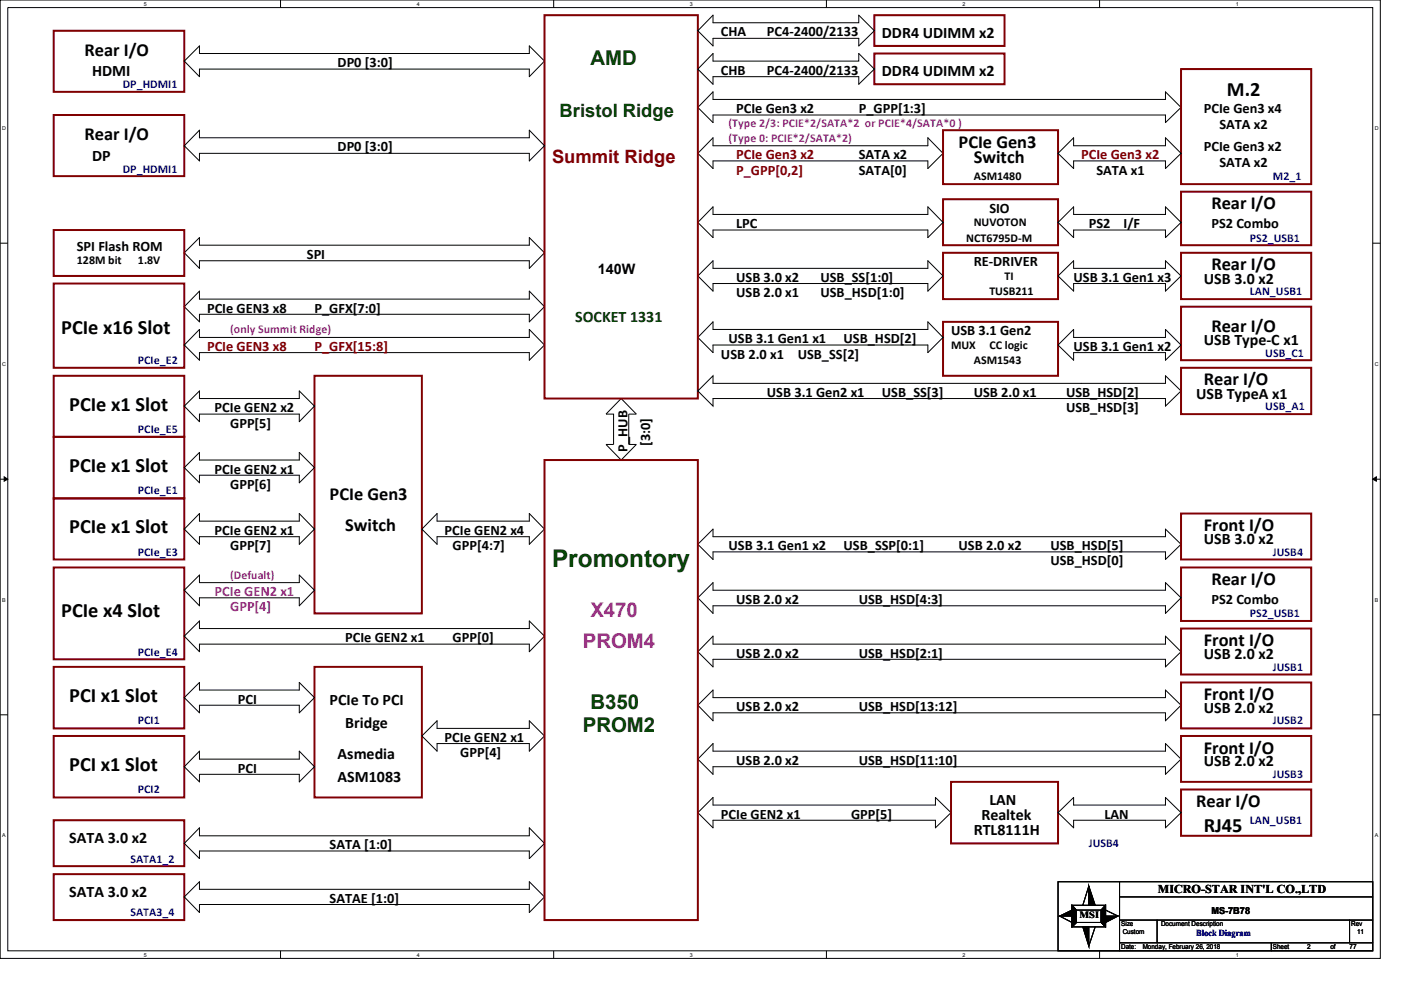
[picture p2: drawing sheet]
<svg xmlns="http://www.w3.org/2000/svg" width="297mm" height="210mm" viewBox="0 0 297 210" stroke-linecap="round" stroke-linejoin="round" font-family="sans-serif">
<defs><g id="words">
<text font-size="5.2" fill="#004000" x="117" y="120.2">Promontory</text>
<g font-size="4.3" fill="#004000">
<text x="125.2" y="13.8">AMD</text>
<text x="123.6" y="155.2">PROM2</text>
<text x="125.2" y="150.4">B350</text>
</g>
<g font-size="4.3">
<text x="260.1" y="20.4">M.2</text>
<text x="13" y="70.8">PCIe x16 Slot</text>
<text x="14.7" y="87">PCIe x1 Slot</text>
<text x="14.7" y="100.1">PCIe x1 Slot</text>
<text x="14.7" y="113">PCIe x1 Slot</text>
<text x="13" y="130.9">PCIe x4 Slot</text>
<text x="14.7" y="148.8">PCI x1 Slot</text>
<text x="14.7" y="163.4">PCI x1 Slot</text>
<text x="255.2" y="176.4">RJ45</text>
</g>
<g font-size="4.3" fill="#8000ff">
<text x="125.2" y="130.8">X470</text>
<text x="123.6" y="137.3">PROM4</text>
</g>
<g font-size="3.9">
<text x="17.9" y="11.9">Rear I/O</text>
<text x="17.9" y="29.7">Rear I/O</text>
<text x="203.2" y="31.3">PCIe Gen3</text>
<text x="206.5" y="34.6">Switch</text>
<text x="256.8" y="44.4">Rear I/O</text>
<text x="256.8" y="57.3">Rear I/O</text>
<text x="256.8" y="70.4">Rear I/O</text>
<text x="255.2" y="81.7">Rear I/O</text>
<text x="69.9" y="106.1">PCIe Gen3</text>
<text x="73.2" y="112.6">Switch</text>
<text x="255.2" y="112.6">Front I/O</text>
<text x="256.8" y="124">Rear I/O</text>
<text x="255.2" y="137">Front I/O</text>
<text x="255.2" y="148.4">Front I/O</text>
<text x="255.2" y="159.8">Front I/O</text>
<text x="253.6" y="171.1">Rear I/O</text>
</g>
<text font-size="3.9" fill="#004000" x="118.7" y="24.7">Bristol Ridge</text>
<text font-size="3.9" fill="#800000" x="117" y="34.5">Summit Ridge</text>
<g font-size="3.4">
<text x="187" y="8">DDR4 UDIMM x2</text>
<text x="19.5" y="16.2">HDMI</text>
<text x="187" y="16.2">DDR4 UDIMM x2</text>
<text x="19.5" y="34.1">DP</text>
<text x="255.2" y="60.1">USB 3.0 x2</text>
<text x="255.2" y="73.1">USB Type-C x1</text>
<text x="253.6" y="84.5">USB TypeA x1</text>
<text x="255.2" y="115.4">USB 3.0 x2</text>
<text x="255.2" y="139.8">USB 2.0 x2</text>
<text x="69.9" y="149.5">PCIe To PCI</text>
<text x="73.2" y="154.3">Bridge</text>
<text x="255.2" y="151.1">USB 2.0 x2</text>
<text x="71.6" y="160.9">Asmedia</text>
<text x="71.6" y="165.8">ASM1083</text>
<text x="255.2" y="162.5">USB 2.0 x2</text>
<text x="208.1" y="173.9">Realtek</text>
<text x="209.8" y="170.6">LAN</text>
<text x="14.7" y="178.7">SATA 3.0 x2</text>
<text x="206.5" y="177.1">RTL8111H</text>
<text x="14.7" y="190.2">SATA 3.0 x2</text>
</g>
<text font-size="3.4" fill="#004000" x="122" y="68.2">SOCKET 1331</text>
<g font-size="3">
<text x="152.9" y="7.7">CHA</text>
<text x="162.6" y="7.7">PC4-2400/2133</text>
<text x="71.6" y="14.2">DP0 [3:0]</text>
<text x="152.9" y="15.8">CHB</text>
<text x="162.6" y="15.8">PC4-2400/2133</text>
<text x="156.1" y="24">PCIe Gen3 x2</text>
<text x="182.1" y="24">P_GPP[1:3]</text>
<text x="255.2" y="24">PCIe Gen3 x4</text>
<text x="258.5" y="27.3">SATA x2</text>
<text x="71.6" y="32.1">DP0 [3:0]</text>
<text x="182.1" y="33.8">SATA x2</text>
<text x="255.2" y="32.1">PCIe Gen3 x2</text>
<text x="258.5" y="35.4">SATA x2</text>
<text x="182.1" y="37">SATA[0]</text>
<text x="232.4" y="37">SATA x1</text>
<text x="209.8" y="45.1">SIO</text>
<text x="16.3" y="53.3">SPI Flash ROM</text>
<text x="156.1" y="48.3">LPC</text>
<text x="230.8" y="48.3">PS2</text>
<text x="238.2" y="48.3">I/F</text>
<text x="256.8" y="48.3">PS2 Combo</text>
<text x="65.1" y="54.9">SPI</text>
<text x="126.8" y="58.2">140W</text>
<text x="156.1" y="59.8">USB 3.0 x2</text>
<text x="173.9" y="59.8">USB_SS[1:0]</text>
<text x="206.5" y="56.5">RE-DRIVER</text>
<text x="227.6" y="59.8">USB 3.1 Gen1 x3</text>
<text x="156.1" y="63">USB 2.0 x1</text>
<text x="173.9" y="63">USB_HSD[1:0]</text>
<text x="43.9" y="66.3">PCIe GEN3 x8</text>
<text x="66.7" y="66.3">P_GFX[7:0]</text>
<text x="201.6" y="71.1">USB 3.1 Gen2</text>
<text x="152.9" y="76">USB 2.0 x1</text>
<text x="154.5" y="72.7">USB 3.1 Gen1 x1</text>
<text x="169.1" y="76">USB_SS[2]</text>
<text x="178.9" y="72.7">USB_HSD[2]</text>
<text x="227.6" y="74.4">USB 3.1 Gen1 x2</text>
<text x="45.5" y="87.4">PCIe GEN2 x2</text>
<text x="162.6" y="84.2">USB 3.1 Gen2 x1</text>
<text x="187" y="84.2">USB_SS[3]</text>
<text x="206.5" y="84.2">USB 2.0 x1</text>
<text x="226" y="87.4">USB_HSD[3]</text>
<text x="226" y="84.2">USB_HSD[2]</text>
<text x="48.8" y="90.7">GPP[5]</text>
<text x="133.1" y="95.8" transform="rotate(-90 133.1 95.8)">P_HUB</text>
<text x="137.9" y="94.6" transform="rotate(-90 137.9 94.6)">[3:0]</text>
<text x="45.5" y="100.4">PCIe GEN2 x1</text>
<text x="48.8" y="103.6">GPP[6]</text>
<text x="45.5" y="113.4">PCIe GEN2 x1</text>
<text x="94.3" y="113.4">PCIe GEN2 x4</text>
<text x="48.8" y="116.7">GPP[7]</text>
<text x="96" y="116.7">GPP[4:7]</text>
<text x="154.5" y="116.7">USB 3.1 Gen1 x2</text>
<text x="178.9" y="116.7">USB_SSP[0:1]</text>
<text x="203.2" y="116.7">USB 2.0 x2</text>
<text x="222.7" y="116.7">USB_HSD[5]</text>
<text x="222.7" y="119.9">USB_HSD[0]</text>
<text x="156.1" y="128">USB 2.0 x2</text>
<text x="182.1" y="128">USB_HSD[4:3]</text>
<text x="256.8" y="128">PS2 Combo</text>
<text x="73.2" y="136.1">PCIe GEN2 x1</text>
<text x="96" y="136.1">GPP[0]</text>
<text x="156.1" y="139.4">USB 2.0 x2</text>
<text x="182.1" y="139.4">USB_HSD[2:1]</text>
<text x="50.4" y="149.2">PCI</text>
<text x="156.1" y="150.8">USB 2.0 x2</text>
<text x="182.1" y="150.8">USB_HSD[13:12]</text>
<text x="94.3" y="157.3">PCIe GEN2 x1</text>
<text x="97.6" y="160.5">GPP[4]</text>
<text x="50.4" y="163.8">PCI</text>
<text x="156.1" y="162.1">USB 2.0 x2</text>
<text x="182.1" y="162.1">USB_HSD[11:10]</text>
<text x="152.9" y="173.6">PCIe GEN2 x1</text>
<text x="180.5" y="173.6">GPP[5]</text>
<text x="234.1" y="173.6">LAN</text>
<text x="69.9" y="180.1">SATA [1:0]</text>
<text x="69.9" y="191.4">SATAE [1:0]</text>
</g>
<g font-size="3" fill="#800000">
<text x="156.1" y="33.8">PCIe Gen3 x2</text>
<text x="229.2" y="33.8">PCIe Gen3 x2</text>
<text x="156.1" y="37">P_GPP[0,2]</text>
<text x="43.9" y="74.4">PCIe GEN3 x8</text>
<text x="66.7" y="74.4">P_GFX[15:8]</text>
</g>
<g font-size="3" fill="#8000ff">
<text x="45.5" y="126.4">PCIe GEN2 x1</text>
<text x="48.8" y="129.6">GPP[4]</text>
</g>
<g font-size="2.5" fill="#00f">
<text x="26" y="18.7">DP_HDMI1</text>
<text x="26" y="36.6">DP_HDMI1</text>
<text x="269.9" y="38.2">M2_1</text>
<text x="265" y="51.2">PS2_USB1</text>
<text x="265" y="62.6">LAN_USB1</text>
<text x="29.2" y="77.2">PCIe_E2</text>
<text x="268.3" y="75.6">USB_C1</text>
<text x="268.3" y="87">USB_A1</text>
<text x="29.2" y="91.9">PCIe_E5</text>
<text x="29.2" y="104.8">PCIe_E1</text>
<text x="29.2" y="117.9">PCIe_E3</text>
<text x="269.9" y="117.9">JUSB4</text>
<text x="265" y="130.9">PS2_USB1</text>
<text x="29.2" y="139">PCIe_E4</text>
<text x="269.9" y="142.2">JUSB1</text>
<text x="29.2" y="153.6">PCI1</text>
<text x="269.9" y="153.6">JUSB2</text>
<text x="269.9" y="165">JUSB3</text>
<text x="29.2" y="168.2">PCI2</text>
<text x="230.8" y="179.7">JUSB4</text>
<text x="265" y="174.8">LAN_USB1</text>
<text x="27.6" y="182.9">SATA1_2</text>
<text x="27.6" y="194.2">SATA3_4</text>
</g>
<g font-size="2.5" fill="#8000ff">
<text x="154.5" y="26.8">(Type 2/3: PCIE*2/SATA*2 or PCIE*4/SATA*0 )</text>
<text x="154.5" y="30.1">(Type 0: PCIE*2/SATA*2)</text>
<text x="48.8" y="70.7">(only Summit Ridge)</text>
<text x="48.8" y="122.8">(Defualt)</text>
</g>
<g font-size="2.5">
<text x="206.5" y="38.2">ASM1480</text>
<text x="206.5" y="47.9">NUVOTON</text>
<text x="204.8" y="51.2">NCT6795D-M</text>
<text x="16.3" y="56">128M bit</text>
<text x="29.2" y="56">1.8V</text>
<text x="213" y="59.4">TI</text>
<text x="209.8" y="62.6">TUSB211</text>
<text x="201.6" y="74">MUX</text>
<text x="206.5" y="77.2">ASM1543</text>
<text x="209.8" y="74">CC logic</text>
<text x="245.5" y="189.3">MICRO-STAR INT'L CO.,LTD</text>
</g>
<g font-size="2">
<text x="228.9" y="194.7">MSI</text>
<text x="256.8" y="193.7">MS-7B78</text>
</g>
<text font-size="1.9" fill="#00f" x="253.6" y="198.4">Block Diagram</text>
<g font-size="1.4">
<text x="237.7" y="196.3">Size</text>
<text x="238" y="198">Custom</text>
<text x="246.2" y="196.3">Document Description</text>
<text x="286.5" y="196.3">Rev</text>
<text x="287.7" y="198">11</text>
<text x="237.7" y="201.2">Date:</text>
<text x="242.3" y="201.2">Monday, February 26, 2018</text>
<text x="269.9" y="201.2">Sheet</text>
<text x="277.2" y="201.2">2</text>
<text x="282.1" y="201.2">of</text>
<text x="286.1" y="201.2">77</text>
</g>
<g font-size="1.1">
<text x="30.5" y="1.3">5</text>
<text x="88.3" y="1.3">4</text>
<text x="146.3" y="1.3">3</text>
<text x="204.1" y="1.3">2</text>
<text x="262" y="1.3">1</text>
<text x=".5" y="27.6">D</text>
<text x="291.5" y="27.6">D</text>
<text x=".5" y="77.6">C</text>
<text x="291.5" y="77.6">C</text>
<text x=".5" y="127.6">B</text>
<text x="291.5" y="127.6">B</text>
<text x=".5" y="177.5">A</text>
<text x="291.5" y="177.5">A</text>
<text x="30.5" y="202.9">5</text>
<text x="88.3" y="202.9">4</text>
<text x="146.3" y="202.9">3</text>
<text x="204.1" y="202.9">2</text>
<text x="262" y="202.9">1</text>
</g>
</g></defs>
<path d="M0 0h292.7v203.2h-292.7zM1.6 1.6h289.4v200h-289.4z" fill="none" stroke="#000" stroke-width=".21"/>
<g fill="#fff">
<path d="M30.5 .3h.6v1.2h-.6z"/>
<path d="M30.5 201.8h.6v1.3h-.6z"/>
</g>
<path d="M59.5 0v1.6M59.5 201.6v1.6" fill="none" stroke="#000" stroke-width=".21"/>
<g fill="#fff">
<path d="M88.3 .3h.6v1.2h-.6z"/>
<path d="M88.3 201.8h.6v1.3h-.6z"/>
</g>
<path d="M117.4 0v1.6M117.4 201.6v1.6" fill="none" stroke="#000" stroke-width=".21"/>
<g fill="#fff">
<path d="M146.3 .3h.6v1.2h-.6z"/>
<path d="M146.3 201.8h.6v1.3h-.6z"/>
</g>
<path d="M175.2 0v1.6M175.2 201.6v1.6" fill="none" stroke="#000" stroke-width=".21"/>
<g fill="#fff">
<path d="M204.1 .3h.6v1.2h-.6z"/>
<path d="M204.1 201.8h.6v1.3h-.6z"/>
</g>
<path d="M233.1 0v1.6M233.1 201.6v1.6" fill="none" stroke="#000" stroke-width=".21"/>
<g fill="#fff">
<path d="M262 .3h.6v1.2h-.6z"/>
<path d="M262 201.8h.6v1.3h-.6z"/>
<path d="M.5 26.6h.7v1.3h-.7z"/>
<path d="M291.5 26.6h.7v1.3h-.7z"/>
<path d="M.5 76.5h.7v1.3h-.7z"/>
<path d="M291.5 76.5h.7v1.3h-.7z"/>
</g>
<path d="M0 51.6h1.6M291 51.6h1.7" fill="none" stroke="#000" stroke-width=".21"/>
<g fill="#fff">
<path d="M.5 126.6h.6v1.2h-.6z"/>
<path d="M291.5 126.6h.6v1.2h-.6z"/>
</g>
<path d="M0 101.6h1.6M.9 101.1l.7 .5-.7 .4zM291 101.6h1.7M291 101.6l.8-.5v.9z" fill="none" stroke="#000" stroke-width=".21"/>
<path d="M.9 101.1l.7 .5-.7 .4zM291 101.6l.8-.5v.9z" fill="#000"/>
<g fill="#fff">
<path d="M.5 176.5h.6v1.3h-.6z"/>
<path d="M291.5 176.5h.6v1.3h-.6z"/>
</g>
<g fill="none" stroke="#000" stroke-width=".21">
<path d="M42.3 9.7v1.6h69.9v-1.6l3.2 3.3-3.2 3.3v-1.7h-69.9v1.7l-3.2-3.3zM151.2 19.5v1.6h95.9v-1.6l3.3 3.3-3.3 3.2v-1.6h-95.9v1.6l-3.2-3.2zM151.2 11.3v1.7h30.9v-1.7l3.3 3.3-3.3 3.3v-1.6h-30.9v1.6l-3.2-3.3zM151.2 3.2v1.6h30.9v-1.6l3.3 3.3-3.3 3.2v-1.6h-30.9v1.6l-3.2-3.2zM42.3 27.6v1.6h69.9v-1.6l3.2 3.3-3.2 3.2v-1.6h-69.9v1.6l-3.2-3.2zM151.2 29.2v1.7h45.5v-1.7l3.2 3.3-3.2 3.2v-1.6h-45.5v1.6l-3.2-3.2zM224.3 32.5l3.3-3.3v1.7h19.5v-1.7l3.3 3.3-3.3 3.2v-1.6h-19.5v1.6zM42.3 50.4v1.6h69.9v-1.6l3.2 3.2-3.2 3.3v-1.6h-69.9v1.6l-3.2-3.3zM151.2 55.3v1.6h45.5v-1.6l3.2 3.2-3.2 3.2v-1.6h-45.5v1.6l-3.2-3.2zM151.2 43.9v1.6h45.5v-1.6l3.2 3.3-3.2 3.2v-1.6h-45.5v1.6l-3.2-3.2zM224.3 47.2l3.3-3.3v1.6h19.5v-1.6l3.3 3.3-3.3 3.2v-1.6h-19.5v1.6zM224.3 58.5l3.3-3.2v1.6h19.5v-1.6l3.3 3.2-3.3 3.2v-1.6h-19.5v1.6z"/>
<path d="M42.3 61.7v1.7h69.9v-1.7l3.2 3.3-3.2 3.2v-1.6h-69.9v1.6l-3.2-3.2zM42.3 69.9v1.6h69.9v-1.6l3.2 3.3-3.2 3.2v-1.6h-69.9v1.6l-3.2-3.2zM151.2 68.2v1.7h45.5v-1.7l3.2 3.3-3.2 3.3v-1.6h-45.5v1.6l-3.2-3.3zM151.2 79.7v1.6h95.9v-1.6l3.3 3.2-3.3 3.2v-1.6h-95.9v1.6l-3.2-3.2zM224.3 73.2l3.3-3.3v1.6h19.5v-1.6l3.3 3.3-3.3 3.2v-1.6h-19.5v1.6zM42.3 95.9v1.6h21.2v-1.6l3.2 3.2-3.2 3.3v-1.6h-21.2v1.6l-3.2-3.3zM42.3 82.9v1.6h21.2v-1.6l3.2 3.2-3.2 3.3v-1.6h-21.2v1.6l-3.2-3.3zM131.7 84.5l3.2 3.3h-1.6v6.4h1.6l-3.2 3.3-3.2-3.3h1.6v-6.4h-1.6zM42.3 108.9v1.6h21.2v-1.6l3.2 3.3-3.2 3.2v-1.6h-21.2v1.6l-3.2-3.2zM92.7 108.9v1.6h19.5v-1.6l3.2 3.3-3.2 3.2v-1.6h-19.5v1.6l-3.3-3.2zM151.2 112.2v1.6h95.9v-1.6l3.3 3.2-3.3 3.2v-1.6h-95.9v1.6l-3.2-3.2zM42.3 131.7v1.6h69.9v-1.6l3.2 3.2-3.2 3.3v-1.6h-69.9v1.6l-3.2-3.3z"/>
<path d="M42.3 121.9v1.6h21.2v-1.6l3.2 3.2-3.2 3.3v-1.7h-21.2v1.7l-3.2-3.3zM151.2 134.9v1.7h95.9v-1.7l3.3 3.3-3.3 3.2v-1.6h-95.9v1.6l-3.2-3.2zM151.2 123.5v1.6h95.9v-1.6l3.3 3.2-3.3 3.4v-1.7h-95.9v1.7l-3.2-3.4zM0 151.6h1.6M39.1 147.9l3.2-3.2v1.6h21.2v-1.6l3.2 3.2-3.2 3.2v-1.6h-21.2v1.6zM42.3 159.3v1.7h21.2v-1.7l3.2 3.3-3.2 3.2v-1.6h-21.2v1.6l-3.2-3.2zM92.7 152.8v1.6h19.5v-1.6l3.2 3.2-3.2 3.3v-1.6h-19.5v1.6l-3.3-3.3zM151.2 146.3v1.6h95.9v-1.6l3.3 3.2-3.3 3.3v-1.7h-95.9v1.7l-3.2-3.3zM151.2 157.7v1.6h95.9v-1.6l3.3 3.3-3.3 3.2v-1.6h-95.9v1.6l-3.2-3.2zM291 151.6h1.7M42.3 175.5v1.7h69.9v-1.7l3.2 3.3-3.2 3.2v-1.6h-69.9v1.6l-3.2-3.2zM151.2 169.1v1.6h47.1v-1.6l3.3 3.2-3.3 3.2v-1.6h-47.1v1.6l-3.2-3.2z"/>
<path d="M224.3 172.3l3.3-3.2v1.6h19.5v-1.6l3.3 3.2-3.3 3.2v-1.6h-19.5v1.6zM42.3 186.9v1.7h69.9v-1.7l3.2 3.3-3.2 3.3v-1.7h-69.9v1.7l-3.2-3.3zM224.3 186.9h66.7v14.7h-66.7zM224.7 194.2l2.6 1.4M224.7 194.2l2.6-1.2v1.2zM227.3 191.9h7.1v4.6h-7.1zM227.3 191.9l.9 1.1v2.6l-.9 .9zM227.3 191.9l.9 1.1M228.2 193h5.3v2.6h-5.3zM228.2 195.6l-.9 .9M229.6 196.5h1.2v4.1zM230.8 187.9l1.4 4h-1.4z"/>
<path d="M230.8 187.9l-1.2 4M232.2 196.5l-1.4 4.1M233.5 195.6l.9 .9M234.4 191.9v4.6l-.9-.9v-2.6zM234.4 191.9l-.9 1.1M234.4 194.2h2.6l-2.6 1.4zM234.4 193l2.6 1.2M237.4 190.2h53.6M237.4 186.9v14.7M237.4 199.9h53.6M237.4 195.1h53.6M245.3 195.1v4.8"/>
<path d="M269.5 199.9v1.7M286.1 195.1v4.8"/>
</g>
<g fill="none" stroke="#800000" stroke-width=".42">
<path d="M11.4 6.5h27.7v13h-27.7zM115.4 3.2h32.6v81.3h-32.6zM185.4 11.3h27.6v6.6h-27.6zM185.4 3.2h27.6v6.5h-27.6zM250.4 14.6h27.6v24.4h-27.6zM11.4 24.4h27.7v12.9h-27.7zM199.9 27.6h24.4v11.4h-24.4zM11.4 48.8h27.7v9.7h-27.7zM199.9 42.2h24.4v9.8h-24.4zM199.9 53.6h24.4v9.8h-24.4zM250.4 53.6h27.6v9.8h-27.6zM250.4 40.6h27.6v11.4h-27.6z"/>
<path d="M11.4 60.1h27.7v17.9h-27.7zM11.4 79.7h27.7v12.9h-27.7zM66.7 79.7h22.7v50.4h-22.7zM199.9 68.2h24.4v11.5h-24.4zM250.4 65h27.6v11.4h-27.6zM250.4 78h27.6v9.8h-27.6zM11.4 92.6h27.7v13.1h-27.7zM115.4 97.5h32.6v97.6h-32.6zM11.4 105.7h27.7v12.9h-27.7zM250.4 108.9h27.6v9.7h-27.6zM11.4 120.3h27.7v19.5h-27.7zM250.4 133.3h27.6v9.7h-27.6z"/>
<path d="M250.4 120.3h27.6v11.4h-27.6zM11.4 141.4h27.7v13h-27.7zM11.4 156h27.7v13.1h-27.7zM66.7 141.4h22.7v27.7h-22.7zM250.4 144.7h27.6v9.7h-27.6zM250.4 156h27.6v9.8h-27.6zM11.4 173.9h27.7v9.7h-27.7zM201.6 165.8h22.7v13h-22.7zM250.4 167.4h27.6v9.8h-27.6zM11.4 185.3h27.7v9.8h-27.7z"/>
</g>
<g fill="#000">
<path d="M224.7 194.2l2.6-1.2v1.2zM230.8 187.9l1.4 4h-1.4zM234.4 194.2h2.6l-2.6 1.4zM229.6 196.5h1.2v4.1z"/>
<path d="M227.3 191.9l.9 1.1v2.6l-.9 .9z" fill-rule="evenodd"/>
<path d="M227.3 191.9l.9 1.1v2.6l-.9 .9z" fill-rule="evenodd"/>
<path d="M227.3 191.9l.9 1.1v2.6l-.9 .9z" fill-rule="evenodd"/>
<path d="M234.4 191.9v4.6l-.9-.9v-2.6z" fill-rule="evenodd"/>
<path d="M234.4 191.9v4.6l-.9-.9v-2.6z" fill-rule="evenodd"/>
<path d="M234.4 191.9v4.6l-.9-.9v-2.6z" fill-rule="evenodd"/>
</g>
<use href="#words"/>
</svg>
